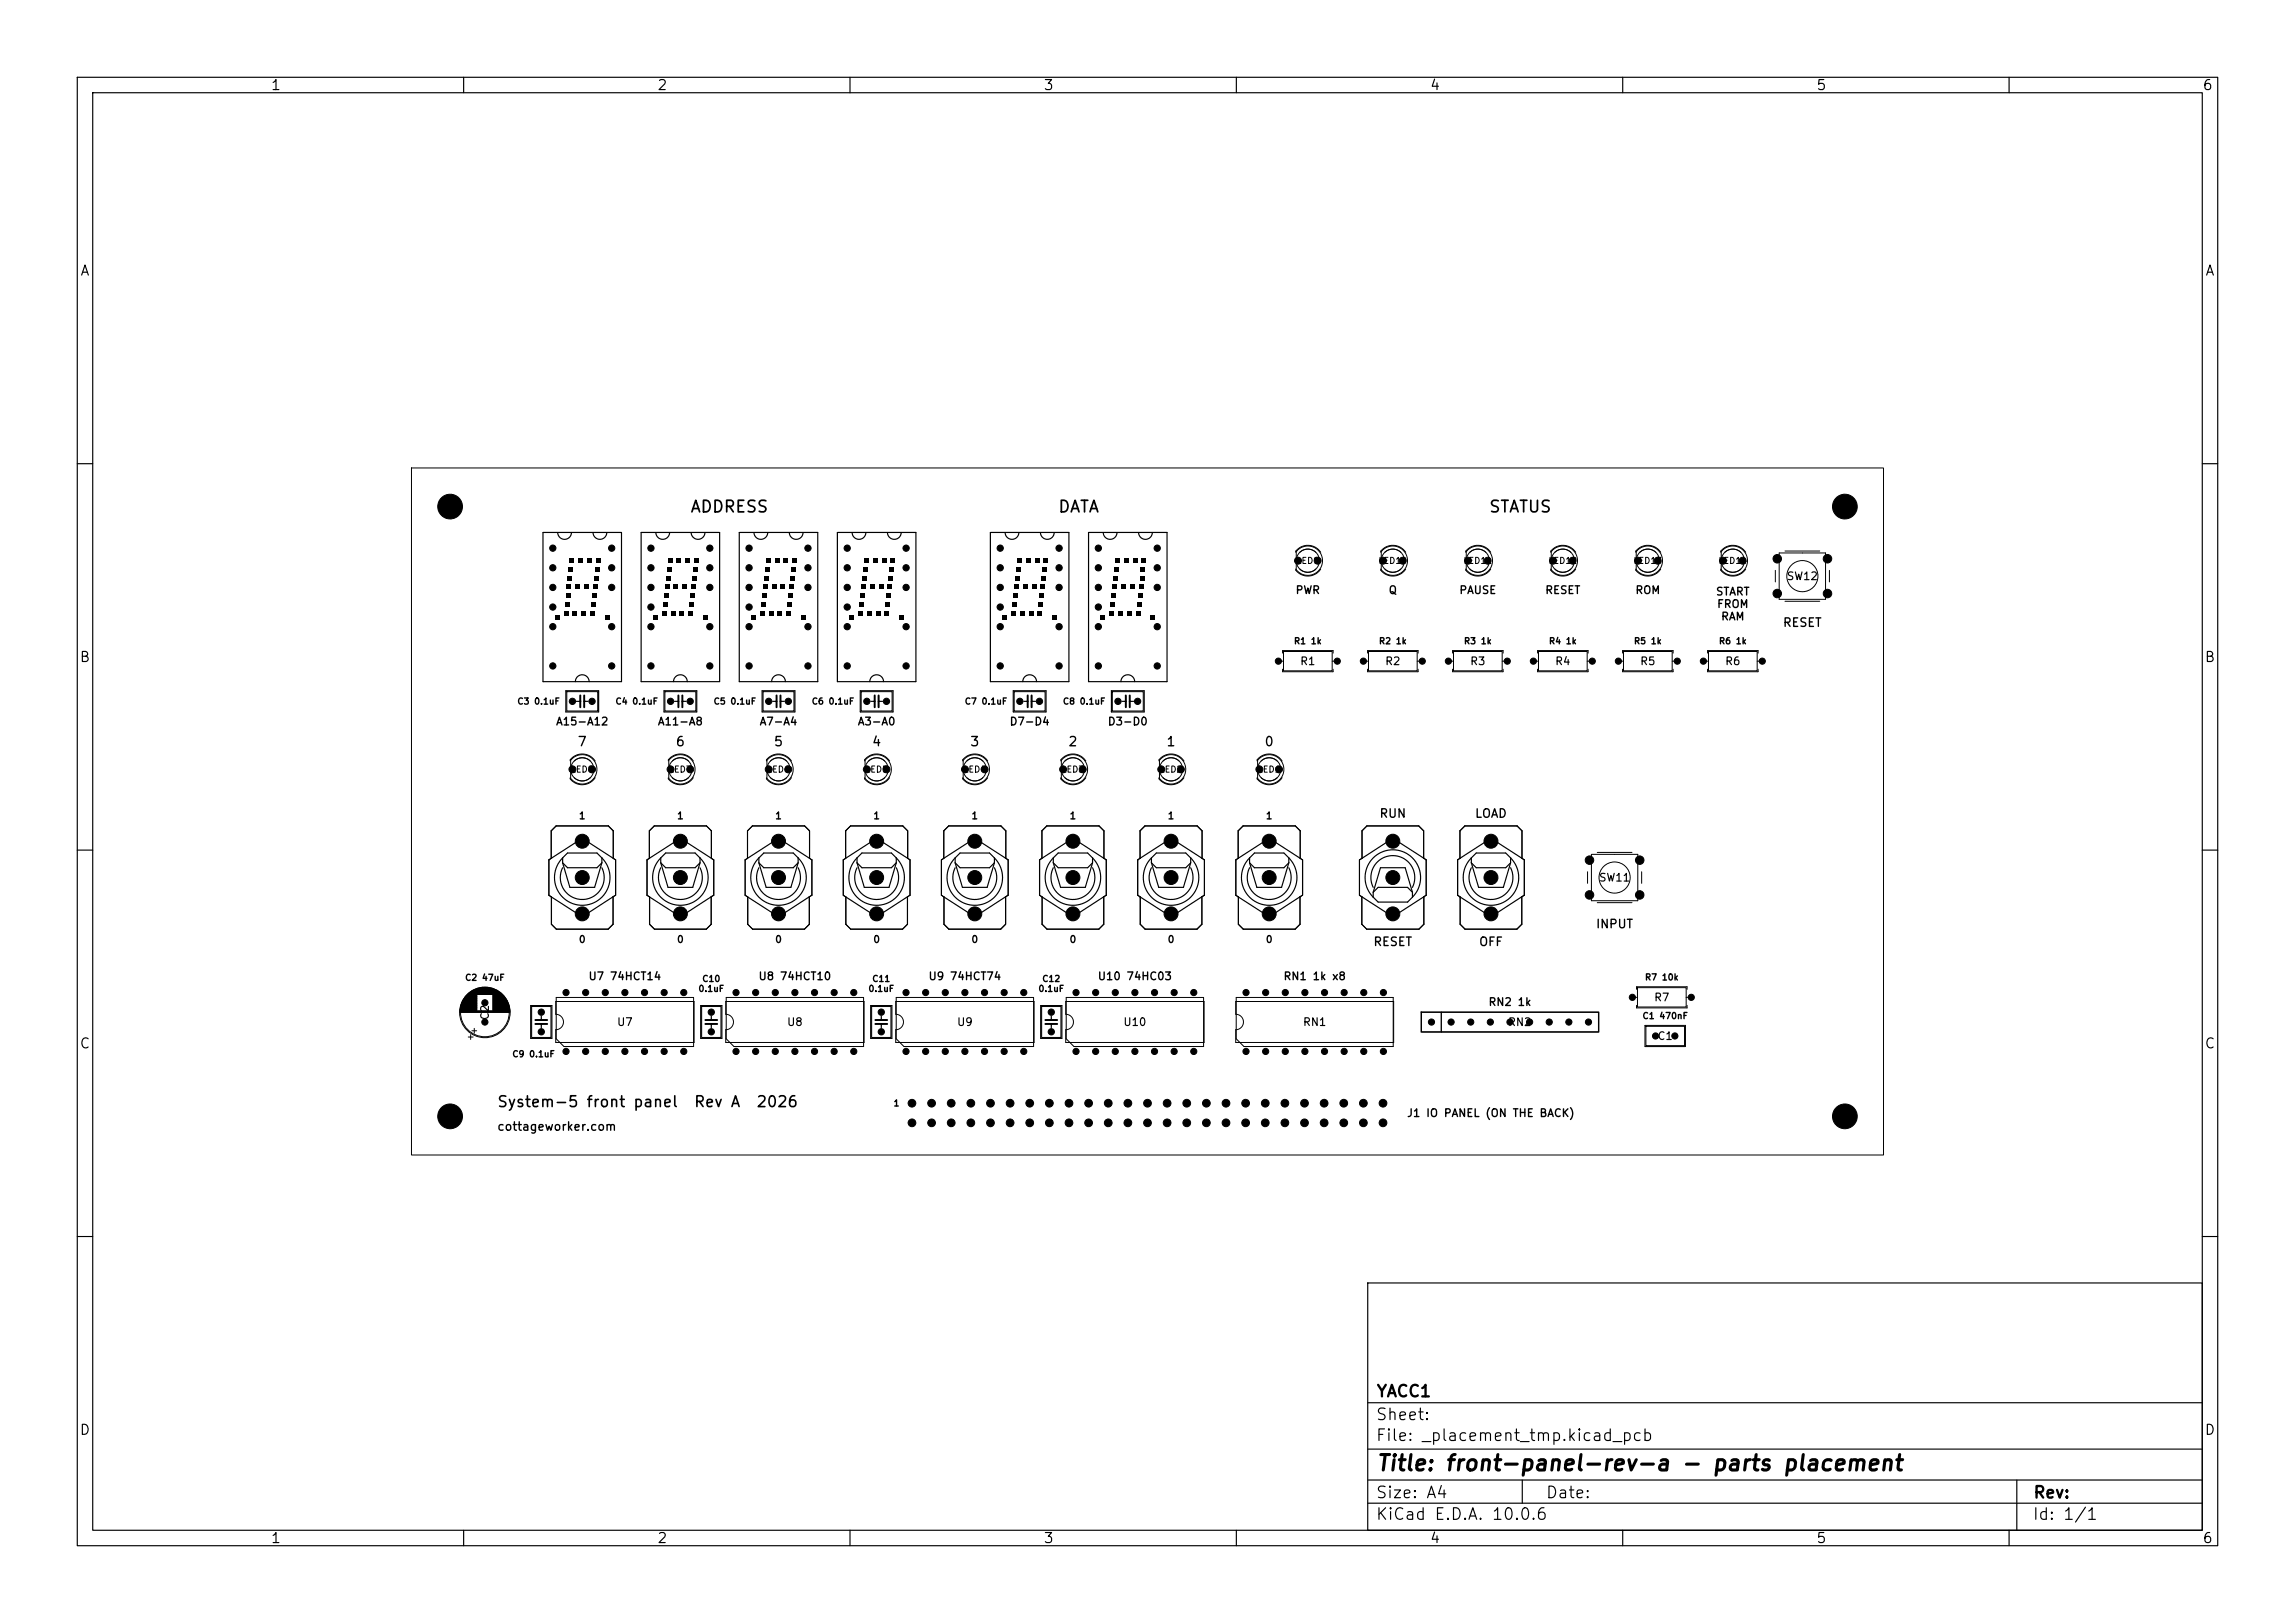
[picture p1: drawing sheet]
<svg xmlns="http://www.w3.org/2000/svg" width="297mm" height="210mm" viewBox="0 0 297 210" stroke-linecap="round" stroke-linejoin="round" font-family="sans-serif">
<defs><g id="words">
<text font-size="2" x="178" y="190.8">Title: front-panel-rev-a - parts placement</text>
<g font-size="1.5">
<text x="89.3" y="66.7">ADDRESS</text>
<text x="136.8" y="66.7">DATA</text>
<text x="192.6" y="66.7">STATUS</text>
<text x="178" y="184.1">Sheet:</text>
<text x="178" y="181.1">YACC1</text>
<text x="178" y="186.8">File: _placement_tmp.kicad_pcb</text>
<text x="178" y="197">KiCad E.D.A. 10.0.6</text>
<text x="178" y="194.2">Size: A4</text>
<text x="200" y="194.2">Date:</text>
<text x="263" y="197">Id: 1/1</text>
<text x="263" y="194.2">Rev:</text>
</g>
<g font-size="1.4">
<text x="64.2" y="143.6">System-5 front panel</text>
<text x="89.7" y="143.6">Rev A</text>
<text x="97.8" y="143.6">2026</text>
</g>
<g font-size="1.3">
<text x="35" y="12">1</text>
<text x="85" y="12">2</text>
<text x="135" y="12">3</text>
<text x="185" y="12">4</text>
<text x="235" y="12">5</text>
<text x="285" y="12">6</text>
<text x="10.3" y="36">A</text>
<text x="285.3" y="36">A</text>
<text x="10.2" y="86">B</text>
<text x="285.2" y="86">B</text>
<text x="10.2" y="136">C</text>
<text x="285.2" y="136">C</text>
<text x="10.2" y="186">D</text>
<text x="285.2" y="186">D</text>
<text x="35" y="200">1</text>
<text x="85" y="200">2</text>
<text x="135" y="200">3</text>
<text x="185" y="200">4</text>
<text x="235" y="200">5</text>
<text x="285" y="200">6</text>
</g>
<g font-size="1.2">
<text x="74.7" y="96.9">7</text>
<text x="87.4" y="96.9">6</text>
<text x="100.1" y="96.9">5</text>
<text x="112.8" y="96.9">4</text>
<text x="125.5" y="96.9">3</text>
<text x="138.2" y="96.9">2</text>
<text x="150.9" y="96.9">1</text>
<text x="163.6" y="96.9">0</text>
</g>
<g font-size="1.1">
<text x="230.7" y="81.4">RESET</text>
<text x="178.4" y="106.1">RUN</text>
<text x="190.8" y="106.1">LOAD</text>
<text x="177.7" y="122.7">RESET</text>
<text x="191.3" y="122.7">OFF</text>
<text x="206.5" y="120.4">INPUT</text>
<text x="64.3" y="146.6">cottageworker.com</text>
</g>
<g font-size="1">
<text x="167.6" y="77.1">PWR</text>
<text x="179.6" y="77.1">Q</text>
<text x="188.8" y="77.1">PAUSE</text>
<text x="199.9" y="77.1">RESET</text>
<text x="211.6" y="77.1">ROM</text>
<text x="222" y="77.3">START</text>
<text x="231.1" y="75.3">SW12</text>
<text x="222.1" y="78.9">FROM</text>
<text x="222.6" y="80.5">RAM</text>
<text x="168.2" y="86.3">R1</text>
<text x="179.2" y="86.3">R2</text>
<text x="190.2" y="86.3">R3</text>
<text x="201.2" y="86.3">R4</text>
<text x="212.2" y="86.3">R5</text>
<text x="223.2" y="86.3">R6</text>
<text x="71.9" y="94.1">A15-A12</text>
<text x="85" y="94.1">A11-A8</text>
<text x="98.2" y="94.1">A7-A4</text>
<text x="110.9" y="94.1">A3-A0</text>
<text x="130.6" y="94.1">D7-D4</text>
<text x="143.3" y="94.1">D3-D0</text>
<text x="206.8" y="114.3">SW11</text>
<text x="76.1" y="127.1">U7 74HCT14</text>
<text x="98.1" y="127.1">U8 74HCT10</text>
<text x="120.1" y="127.1">U9 74HCT74</text>
<text x="142" y="127.1">U10 74HC03</text>
<text x="166" y="127.1">RN1 1k x8</text>
<text x="192.5" y="130.4">RN2 1k</text>
<text x="214" y="129.8">R7</text>
<text x="63.5" y="132.1" transform="rotate(-90 63.5 132.1)">C2</text>
<text x="79.8" y="133">U7</text>
<text x="101.8" y="133">U8</text>
<text x="123.8" y="133">U9</text>
<text x="145.3" y="133">U10</text>
<text x="168.5" y="133">RN1</text>
<text x="195.1" y="133">RN2</text>
<text x="214.4" y="134.8">C1</text>
<text x="182" y="144.8">J1 IO PANEL (ON THE BACK)</text>
</g>
<g font-size=".9">
<text x="74.8" y="106.2">1</text>
<text x="87.5" y="106.2">1</text>
<text x="100.2" y="106.2">1</text>
<text x="112.9" y="106.2">1</text>
<text x="125.6" y="106.2">1</text>
<text x="138.3" y="106.2">1</text>
<text x="151" y="106.2">1</text>
<text x="163.7" y="106.2">1</text>
<text x="74.8" y="122.2">0</text>
<text x="87.5" y="122.2">0</text>
<text x="100.2" y="122.2">0</text>
<text x="112.9" y="122.2">0</text>
<text x="125.6" y="122.2">0</text>
<text x="138.3" y="122.2">0</text>
<text x="151" y="122.2">0</text>
<text x="163.7" y="122.2">0</text>
</g>
<g font-size=".8">
<text x="167.7" y="73.2">LED9</text>
<text x="178.3" y="73.2">LED10</text>
<text x="189.3" y="73.2">LED11</text>
<text x="200.3" y="73.2">LED12</text>
<text x="211.3" y="73.2">LED13</text>
<text x="222.3" y="73.2">LED14</text>
<text x="167.4" y="83.6">R1 1k</text>
<text x="178.4" y="83.6">R2 1k</text>
<text x="189.4" y="83.6">R3 1k</text>
<text x="200.4" y="83.6">R4 1k</text>
<text x="211.4" y="83.6">R5 1k</text>
<text x="222.4" y="83.6">R6 1k</text>
<text x="66.9" y="91.4">C3 0.1uF</text>
<text x="79.6" y="91.4">C4 0.1uF</text>
<text x="92.3" y="91.4">C5 0.1uF</text>
<text x="105" y="91.4">C6 0.1uF</text>
<text x="124.8" y="91.4">C7 0.1uF</text>
<text x="137.5" y="91.4">C8 0.1uF</text>
<text x="73.8" y="100.2">LED8</text>
<text x="86.5" y="100.2">LED7</text>
<text x="99.2" y="100.2">LED6</text>
<text x="111.9" y="100.2">LED5</text>
<text x="124.6" y="100.2">LED4</text>
<text x="137.3" y="100.2">LED3</text>
<text x="150" y="100.2">LED2</text>
<text x="162.7" y="100.2">LED1</text>
<text x="60.1" y="127.1">C2 47uF</text>
<text x="90.3" y="128.5">0.1uF</text>
<text x="90.8" y="127.2">C10</text>
<text x="112.3" y="128.5">0.1uF</text>
<text x="112.8" y="127.2">C11</text>
<text x="134.3" y="128.5">0.1uF</text>
<text x="134.8" y="127.2">C12</text>
<text x="212.8" y="127.1">R7 10k</text>
<text x="66.2" y="137">C9 0.1uF</text>
<text x="212.5" y="132.1">C1 470nF</text>
<text x="115.6" y="143.4">1</text>
</g>
</g></defs>
<g fill="none" stroke="#000" stroke-width=".15">
<path d="M10 10h277v190h-277zM12 12h273v186h-273zM60 10v2M110 10v2M160 10v2M210 10v2M260 10v2M10 60h2M70.3 68.9h10.1v19.3h-10.1zM72.2 68.9a.89 .89 0 0 0 .9 .9 .89 .89 0 0 0 .9-.9M76.7 68.9a.89 .89 0 0 0 .9 .9 .89 .89 0 0 0 .9-.9M83 68.9h10.1v19.3h-10.1z"/>
<path d="M84.9 68.9a.89 .89 0 0 0 .9 .9 .89 .89 0 0 0 .9-.9M89.4 68.9a.89 .89 0 0 0 .9 .9 .89 .89 0 0 0 .9-.9M95.7 68.9h10.1v19.3h-10.1zM97.6 68.9a.89 .89 0 0 0 .9 .9 .89 .89 0 0 0 .9-.9M102.1 68.9a.89 .89 0 0 0 .9 .9 .89 .89 0 0 0 .9-.9M108.4 68.9h10.1v19.3h-10.1zM110.3 68.9a.89 .89 0 0 0 .9 .9 .89 .89 0 0 0 .9-.9M114.8 68.9a.89 .89 0 0 0 .9 .9 .89 .89 0 0 0 .9-.9M128.2 68.9h10.1v19.3h-10.1zM130.1 68.9a.89 .89 0 0 0 .9 .9 .89 .89 0 0 0 .9-.9M134.6 68.9a.89 .89 0 0 0 .9 .9 .89 .89 0 0 0 .9-.9M140.9 68.9h10.1v19.3h-10.1z"/>
<path d="M142.8 68.9a.89 .89 0 0 0 .9 .9 .89 .89 0 0 0 .9-.9M147.3 68.9a.89 .89 0 0 0 .9 .9 .89 .89 0 0 0 .9-.9M285 60h2M73.2 89.4h4.3v2.7h-4.3zM74.5 88.2a.89 .89 0 0 1 .9-.9 .89 .89 0 0 1 .8 .9M74.6 90.8h.5M75.6 90.8h.5M85.9 89.4h4.3v2.7h-4.3zM87.2 88.2a.89 .89 0 0 1 .9-.9 .89 .89 0 0 1 .8 .9M87.3 90.8h.5M88.3 90.8h.5M98.6 89.4h4.3v2.7h-4.3z"/>
<path d="M99.9 88.2a.89 .89 0 0 1 .9-.9 .89 .89 0 0 1 .8 .9M100 90.8h.5M101 90.8h.5M111.3 89.4h4.3v2.7h-4.3zM112.6 88.2a.89 .89 0 0 1 .9-.9 .89 .89 0 0 1 .8 .9M112.7 90.8h.5M113.7 90.8h.5M131.1 89.4h4.3v2.7h-4.3zM132.4 88.2a.89 .89 0 0 1 .8-.9 .89 .89 0 0 1 .9 .9M132.5 90.8h.5M133.5 90.8h.5M143.8 89.4h4.3v2.7h-4.3z"/>
<path d="M145.1 88.2a.89 .89 0 0 1 .8-.9 .89 .89 0 0 1 .9 .9M145.2 90.8h.5M146.2 90.8h.5M10 110h2M71.3 111.1v-3.6l.7-.6h6.7l.7 .6v3.6M71.3 111.1l-.3 .2v4.5l.4 .3M71.3 111.1l4-2.6 4.1 2.6M72.8 111l.6-.6h3.9l.6 .6M72.8 111.6l.9 3.2h3.3l.9-3.2M72.8 111.6l.6 .7h3.9l.6-.7M72.8 111v.6M72.8 111a3.6 3.6 0 0 0 0 5.1 3.6 3.6 0 0 0 5.1 0 3.6 3.6 0 0 0 0-5.1"/>
<path d="M72.8 112.3a2.84 2.84 0 0 0 2.6 4.1 2.84 2.84 0 0 0 2.5-4.1M77.9 111v.6M79.3 116v3.6l-.6 .6h-6.7l-.6-.6v-3.5M79.3 116l-4 2.6-3.9-2.5M79.4 111.1l.3 .2v4.5l-.4 .2M84 111.1v-3.6l.7-.6h6.7l.7 .6v3.6M84 111.1l-.3 .2v4.5l.4 .3M84 111.1l4.1-2.6 4 2.6M85.5 111l.6-.6h3.9l.6 .6M85.5 111.6l.9 3.2h3.3l.9-3.2M85.5 111.6l.6 .7h3.9l.6-.7M85.5 111v.6"/>
<path d="M85.5 111a3.6 3.6 0 0 0 0 5.1 3.6 3.6 0 0 0 5.1 0 3.6 3.6 0 0 0 0-5.1M85.5 112.3a2.84 2.84 0 0 0 2.6 4.1 2.84 2.84 0 0 0 2.5-4.1M90.6 111v.6M92 116v3.6l-.6 .6h-6.7l-.6-.6v-3.5M92 116l-3.9 2.6-4-2.5M92.1 111.1l.3 .2v4.5l-.4 .2M96.7 111.1v-3.6l.7-.6h6.7l.7 .6v3.6M96.7 111.1l-.3 .2v4.5l.4 .3M96.7 111.1l4.1-2.6 4 2.6M98.2 111l.6-.6h3.9l.6 .6M98.2 111.6l.9 3.2h3.3l.9-3.2M98.2 111.6l.6 .7h3.9l.6-.7"/>
<path d="M98.2 111v.6M98.2 111a3.6 3.6 0 0 0 0 5.1 3.6 3.6 0 0 0 5.1 0 3.6 3.6 0 0 0 0-5.1M98.2 112.3a2.84 2.84 0 0 0 2.6 4.1 2.84 2.84 0 0 0 2.5-4.1M103.3 111v.6M104.7 116v3.6l-.6 .6h-6.7l-.6-.6v-3.5M104.7 116l-3.9 2.6-4-2.5M104.8 111.1l.3 .2v4.5l-.4 .2M109.4 111.1l-.3 .2v4.5l.4 .3M109.4 111.1v-3.6l.7-.6h6.7l.7 .6v3.6M109.4 111.1l4.1-2.6 4 2.6M110.9 111v.6M110.9 111l.6-.6h3.9l.6 .6"/>
<path d="M110.9 111.6l.6 .7h3.9l.6-.7M110.9 111.6l.9 3.2h3.3l.9-3.2M110.9 111a3.6 3.6 0 0 0 0 5.1 3.6 3.6 0 0 0 5.1 0 3.6 3.6 0 0 0 0-5.1M110.9 112.3a2.84 2.84 0 0 0 2.6 4.1 2.84 2.84 0 0 0 2.5-4.1M116 111v.6M117.4 116v3.6l-.6 .6h-6.7l-.6-.6v-3.5M117.4 116l-3.9 2.6-4-2.5M117.5 111.1l.3 .2v4.5l-.4 .2M122.1 111.1v-3.6l.7-.6h6.7l.7 .6v3.6M122.1 111.1l-.3 .2v4.5l.4 .3M122.1 111.1l4.1-2.6 4 2.6M123.6 111l.6-.6h3.9l.6 .6"/>
<path d="M123.6 111.6l.9 3.2h3.3l.9-3.2M123.6 111.6l.6 .7h3.9l.6-.7M123.6 111v.6M123.6 111a3.6 3.6 0 0 0 0 5.1 3.6 3.6 0 0 0 5.1 0 3.6 3.6 0 0 0 0-5.1M123.6 112.3a2.84 2.84 0 0 0 2.6 4.1 2.84 2.84 0 0 0 2.5-4.1M128.7 111v.6M130.1 116v3.6l-.6 .6h-6.7l-.6-.6v-3.5M130.1 116l-3.9 2.6-4-2.5M130.2 111.1l.3 .2v4.5l-.4 .2M134.8 111.1v-3.6l.7-.6h6.7l.7 .6v3.6M134.8 111.1l-.3 .2v4.5l.4 .3M134.8 111.1l4.1-2.6 4 2.6"/>
<path d="M136.3 111l.6-.6h3.9l.6 .6M136.3 111.6l.9 3.2h3.3l.9-3.2M136.3 111.6l.6 .7h3.9l.6-.7M136.3 111v.6M136.3 111a3.6 3.6 0 0 0 0 5.1 3.6 3.6 0 0 0 5.1 0 3.6 3.6 0 0 0 0-5.1M136.3 112.3a2.84 2.84 0 0 0 2.6 4.1 2.84 2.84 0 0 0 2.5-4.1M141.4 111v.6M142.8 116v3.6l-.6 .6h-6.7l-.6-.6v-3.5M142.8 116l-3.9 2.6-4-2.5M142.9 111.1l.3 .2v4.5l-.4 .2M147.5 111.1v-3.6l.7-.6h6.7l.7 .6v3.6M147.5 111.1l-.3 .2v4.5l.4 .3"/>
<path d="M147.5 111.1l4.1-2.6 4 2.6M149 111l.6-.6h3.9l.6 .6M149 111.6l.9 3.2h3.3l.9-3.2M149 111.6l.6 .7h3.9l.6-.7M149 111v.6M149 111a3.6 3.6 0 0 0 0 5.1 3.6 3.6 0 0 0 5.1 0 3.6 3.6 0 0 0 0-5.1M149 112.3a2.84 2.84 0 0 0 2.6 4.1 2.84 2.84 0 0 0 2.5-4.1M154.1 111v.6M155.5 116v3.6l-.6 .6h-6.7l-.6-.6v-3.5M155.5 116l-3.9 2.6-4-2.5M155.6 111.1l.3 .2v4.5l-.4 .2M160.2 111.1v-3.6l.7-.6h6.7l.7 .6v3.6"/>
<path d="M160.2 111.1l-.3 .2v4.5l.4 .3M160.2 111.1l4.1-2.6 4 2.6M161.7 111l.6-.6h3.9l.6 .6M161.7 111.6l.9 3.2h3.3l.9-3.2M161.7 111.6l.6 .7h3.9l.6-.7M161.7 111v.6M161.7 111a3.6 3.6 0 0 0 0 5.1 3.6 3.6 0 0 0 5.1 0 3.6 3.6 0 0 0 0-5.1M161.7 112.3a2.84 2.84 0 0 0 2.6 4.1 2.84 2.84 0 0 0 2.5-4.1M166.8 111v.6M168.2 116v3.6l-.6 .6h-6.7l-.6-.6v-3.5M168.2 116l-3.9 2.6-4-2.5M168.3 111.1l.3 .2v4.5l-.4 .2"/>
<path d="M176.2 116v3.6l.7 .6h6.7l.7-.6v-3.6M176.2 116l4.1 2.6 4-2.6M176.3 111.1l-.4 .2v4.5l.3 .2M177.7 115.5l.6-.7h3.9l.6 .7M177.7 115.5l.9-3.2h3.3l.9 3.2M177.7 115.5v.6M177.7 116.1l.6 .6h3.9l.6-.6M177.7 114.8a2.84 2.84 0 0 1 2.6-4.1 2.84 2.84 0 0 1 2.5 4.1M177.7 116.1a3.6 3.6 0 0 1 0-5.1 3.6 3.6 0 0 1 5.1 0 3.6 3.6 0 0 1 0 5.1M182.8 115.5v.6M184.2 111v-3.5l-.6-.6h-6.7l-.6 .6v3.6M184.2 111l.4 .3v4.5l-.3 .2"/>
<path d="M184.2 111l-3.9-2.5-4 2.6M188.9 111.1v-3.6l.7-.6h6.7l.7 .6v3.6M188.9 111.1l-.3 .2v4.5l.4 .3M188.9 111.1l4.1-2.6 4 2.6M190.4 111l.6-.6h3.9l.6 .6M190.4 111.6l.9 3.2h3.3l.9-3.2M190.4 111.6l.6 .7h3.9l.6-.7M190.4 111v.6M190.4 111a3.6 3.6 0 0 0 0 5.1 3.6 3.6 0 0 0 5.1 0 3.6 3.6 0 0 0 0-5.1M190.4 112.3a2.84 2.84 0 0 0 2.6 4.1 2.84 2.84 0 0 0 2.5-4.1M195.5 111v.6M196.9 116v3.6l-.6 .6h-6.7l-.6-.6v-3.5"/>
<path d="M196.9 116l-3.9 2.6-4-2.5M197 111.1l.3 .2v4.5l-.4 .2M285 110h2M68.7 130.1h2.7v4.3h-2.7zM70 131.5v.5M70 132.5v.5M90.7 130.1h2.7v4.3h-2.7zM92 131.5v.5M92 132.5v.5M112.7 130.1h2.7v4.3h-2.7zM114 131.5v.5M114 132.5v.5"/>
<path d="M134.7 130.1h2.7v4.3h-2.7zM136 131.5v.5M136 132.5v.5M10 160h2M177 166h108v32h-108zM285 160h2M60 198v2M110 198v2M160 198v2M177 194.5h108M177 191.5h108M177 187.5h108"/>
<path d="M177 181.5h108M197 191.5v3M210 198v2M260 198v2M261 191.5v6.5"/>
</g>
<g fill="none" stroke="#000" stroke-width=".25">
<path d="M75.1 90v1.5M75.6 90v1.5M87.8 90v1.5M88.3 90v1.5M100.5 90v1.5M101 90v1.5M113.2 90v1.5M113.7 90v1.5M133 90v1.5M133.5 90v1.5M145.7 90v1.5M146.2 90v1.5"/>
<path d="M69.3 132.5h1.5M69.3 132h1.5M91.3 132.5h1.5M91.3 132h1.5M113.3 132.5h1.5M113.3 132h1.5M135.3 132.5h1.5M135.3 132h1.5"/>
</g>
<g fill="none" stroke="#000" stroke-width=".13">
<path d="M53.3 60.6h190.5v88.9h-190.5zM167.7 71.5v-.2a1.99 1.99 0 0 1 3.2 .2M167.7 73.6v.2a1.99 1.99 0 0 0 3.2-.2M168 71.2a1.9 1.9 0 0 1 2.7 .1 1.9 1.9 0 0 1-.2 2.7 1.9 1.9 0 0 1-2.8-.3v-2.3zM168.2 71.5a1.5 1.5 0 0 1 2.1 0M168.2 73.6a1.5 1.5 0 0 0 2.1 0M178.7 71.5v-.2a1.99 1.99 0 0 1 3.2 .2M178.7 73.6v.2a1.99 1.99 0 0 0 3.2-.2M179 71.2a1.9 1.9 0 0 1 2.7 .1 1.9 1.9 0 0 1-.2 2.7 1.9 1.9 0 0 1-2.8-.3v-2.3zM179.2 71.5a1.5 1.5 0 0 1 2.1 0M179.2 73.6a1.5 1.5 0 0 0 2.1 0M189.7 71.5v-.2a1.99 1.99 0 0 1 3.2 .2"/>
<path d="M189.7 73.6v.2a1.99 1.99 0 0 0 3.2-.2M190 71.2a1.9 1.9 0 0 1 2.7 .1 1.9 1.9 0 0 1-.2 2.7 1.9 1.9 0 0 1-2.8-.3v-2.3zM190.2 71.5a1.5 1.5 0 0 1 2.1 0M190.2 73.6a1.5 1.5 0 0 0 2.1 0M200.7 71.5v-.2a1.99 1.99 0 0 1 3.2 .2M200.7 73.6v.2a1.99 1.99 0 0 0 3.2-.2M201 71.2a1.9 1.9 0 0 1 2.7 .1 1.9 1.9 0 0 1-.2 2.7 1.9 1.9 0 0 1-2.8-.3v-2.3zM201.2 71.5a1.5 1.5 0 0 1 2.1 0M201.2 73.6a1.5 1.5 0 0 0 2.1 0M211.7 71.5v-.2a1.99 1.99 0 0 1 3.2 .2M211.7 73.6v.2a1.99 1.99 0 0 0 3.2-.2M212 71.2a1.9 1.9 0 0 1 2.7 .1 1.9 1.9 0 0 1-.2 2.7 1.9 1.9 0 0 1-2.8-.3v-2.3z"/>
<path d="M212.2 71.5a1.5 1.5 0 0 1 2.1 0M212.2 73.6a1.5 1.5 0 0 0 2.1 0M222.7 71.5v-.2a1.99 1.99 0 0 1 3.2 .2M222.7 73.6v.2a1.99 1.99 0 0 0 3.2-.2M223 71.2a1.9 1.9 0 0 1 2.7 .1 1.9 1.9 0 0 1-.2 2.7 1.9 1.9 0 0 1-2.7-.3v-2.3zM223.2 71.5a1.5 1.5 0 0 1 2.1 0M223.2 73.6a1.5 1.5 0 0 0 2.1 0M229.8 73.8v1.5M230.3 71.6h5.9v6h-5.9zM231 77.8h4.5M231 71.3h4.5M236.8 73.8v1.5"/>
<path d="M73.4 89.5h4v2.5h-4zM74.1 98.2a1.9 1.9 0 0 1 2.7 .1 1.9 1.9 0 0 1-.2 2.7 1.9 1.9 0 0 1-2.8-.3v-2.3zM74.3 98.5a1.5 1.5 0 0 1 2.1 0M77 98.5a1.99 1.99 0 0 0-3.2-.2v.2M86.1 89.5h4v2.5h-4zM86.8 98.2a1.9 1.9 0 0 1 2.7 .1 1.9 1.9 0 0 1-.2 2.7 1.9 1.9 0 0 1-2.8-.3v-2.3zM87 98.5a1.5 1.5 0 0 1 2.1 0M89.7 98.5a1.99 1.99 0 0 0-3.2-.2v.2M98.8 89.5h4v2.5h-4zM99.5 98.2a1.9 1.9 0 0 1 2.7 .1 1.9 1.9 0 0 1-.2 2.7 1.9 1.9 0 0 1-2.8-.3v-2.3zM99.7 98.5a1.5 1.5 0 0 1 2.1 0M102.4 98.5a1.99 1.99 0 0 0-3.2-.2v.2"/>
<path d="M111.5 89.5h4v2.5h-4zM112.2 98.2a1.9 1.9 0 0 1 2.7 .1 1.9 1.9 0 0 1-.2 2.7 1.9 1.9 0 0 1-2.8-.3v-2.3zM112.4 98.5a1.5 1.5 0 0 1 2.1 0M115.1 98.5a1.99 1.99 0 0 0-3.2-.2v.2M124.9 98.2a1.9 1.9 0 0 1 2.7 .1 1.9 1.9 0 0 1-.2 2.7 1.9 1.9 0 0 1-2.8-.3v-2.3zM125.1 98.5a1.5 1.5 0 0 1 2.1 0M127.8 98.5a1.99 1.99 0 0 0-3.2-.2v.2M131.2 89.5h4v2.5h-4zM137.6 98.2a1.9 1.9 0 0 1 2.7 .1 1.9 1.9 0 0 1-.2 2.7 1.9 1.9 0 0 1-2.8-.3v-2.3zM137.8 98.5a1.5 1.5 0 0 1 2.1 0M140.5 98.5a1.99 1.99 0 0 0-3.2-.2v.2M143.9 89.5h4v2.5h-4z"/>
<path d="M150.3 98.2a1.9 1.9 0 0 1 2.7 .1 1.9 1.9 0 0 1-.2 2.7 1.9 1.9 0 0 1-2.8-.3v-2.3zM150.5 98.5a1.5 1.5 0 0 1 2.1 0M153.2 98.5a1.99 1.99 0 0 0-3.2-.2v.2M163 98.2a1.9 1.9 0 0 1 2.7 .1 1.9 1.9 0 0 1-.2 2.7 1.9 1.9 0 0 1-2.8-.3v-2.3zM163.2 98.5a1.5 1.5 0 0 1 2.1 0M165.4 85.6h.7M165.9 98.5a1.99 1.99 0 0 0-3.2-.2v.2M166 84.5v-.3h6.5v.3M166 86.6v.3h6.5v-.3M166.1 84.3h6.3v2.5h-6.3zM172.4 85.6h.7M176.4 85.6h.7"/>
<path d="M177 84.5v-.3h6.5v.3M177 86.6v.3h6.5v-.3M177.1 84.3h6.3v2.5h-6.3zM183.4 85.6h.7M187.4 85.6h.7M188 84.5v-.3h6.5v.3M188 86.6v.3h6.5v-.3M188.1 84.3h6.3v2.5h-6.3zM194.4 85.6h.7M198.4 85.6h.7M199 84.5v-.3h6.5v.3M199 86.6v.3h6.5v-.3"/>
<path d="M199.1 84.3h6.3v2.5h-6.3zM205.4 85.6h.7M209.4 85.6h.7M210 84.5v-.3h6.5v.3M210 86.6v.3h6.5v-.3M210.1 84.3h6.3v2.5h-6.3zM216.4 85.6h.7M220.4 85.6h.7M221 84.5v-.3h6.5v.3M221 86.6v.3h6.5v-.3M221.1 84.3h6.3v2.5h-6.3zM227.4 85.6h.7"/>
<path d="M71.3 107.5l.7-.6h6.7l.7 .6v3.6l.3 .2v4.5l-.4 .2v3.6l-.6 .6h-6.7l-.6-.6v-3.5l-.4-.3v-4.5l.3-.2zM74.3 100.6a1.5 1.5 0 0 0 2.1 0M77 100.6a1.99 1.99 0 0 1-3.2 .2v-.2M84 107.5l.7-.6h6.7l.7 .6v3.6l.3 .2v4.5l-.4 .2v3.6l-.6 .6h-6.7l-.6-.6v-3.5l-.4-.3v-4.5l.3-.2zM87 100.6a1.5 1.5 0 0 0 2.1 0M89.7 100.6a1.99 1.99 0 0 1-3.2 .2v-.2M96.7 107.5l.7-.6h6.7l.7 .6v3.6l.3 .2v4.5l-.4 .2v3.6l-.6 .6h-6.7l-.6-.6v-3.5l-.4-.3v-4.5l.3-.2zM99.7 100.6a1.5 1.5 0 0 0 2.1 0M102.4 100.6a1.99 1.99 0 0 1-3.2 .2v-.2M109.4 107.5l.7-.6h6.7l.7 .6v3.6l.3 .2v4.5l-.4 .2v3.6l-.6 .6h-6.7l-.6-.6v-3.5l-.4-.3v-4.5l.3-.2zM112.4 100.6a1.5 1.5 0 0 0 2.1 0M115.1 100.6a1.99 1.99 0 0 1-3.2 .2v-.2"/>
<path d="M122.1 107.5l.7-.6h6.7l.7 .6v3.6l.3 .2v4.5l-.4 .2v3.6l-.6 .6h-6.7l-.6-.6v-3.5l-.4-.3v-4.5l.3-.2zM125.1 100.6a1.5 1.5 0 0 0 2.1 0M127.8 100.6a1.99 1.99 0 0 1-3.2 .2v-.2M134.8 107.5l.7-.6h6.7l.7 .6v3.6l.3 .2v4.5l-.4 .2v3.6l-.6 .6h-6.7l-.6-.6v-3.5l-.4-.3v-4.5l.3-.2zM137.8 100.6a1.5 1.5 0 0 0 2.1 0M140.5 100.6a1.99 1.99 0 0 1-3.2 .2v-.2M147.5 107.5l.7-.6h6.7l.7 .6v3.6l.3 .2v4.5l-.4 .2v3.6l-.6 .6h-6.7l-.6-.6v-3.5l-.4-.3v-4.5l.3-.2zM150.5 100.6a1.5 1.5 0 0 0 2.1 0M153.2 100.6a1.99 1.99 0 0 1-3.2 .2v-.2M160.2 107.5l.7-.6h6.7l.7 .6v3.6l.3 .2v4.5l-.4 .2v3.6l-.6 .6h-6.7l-.6-.6v-3.5l-.4-.3v-4.5l.3-.2zM163.2 100.6a1.5 1.5 0 0 0 2.1 0M165.9 100.6a1.99 1.99 0 0 1-3.2 .2v-.2"/>
<path d="M176.3 107.5l.6-.6h6.7l.6 .6v3.5l.4 .3v4.5l-.3 .2v3.6l-.7 .6h-6.7l-.7-.6v-3.6l-.3-.2v-4.5l.4-.2zM188.9 107.5l.7-.6h6.7l.7 .6v3.6l.3 .2v4.5l-.4 .2v3.6l-.6 .6h-6.7l-.6-.6v-3.5l-.4-.3v-4.5l.3-.2zM205.4 112.8v1.5M206 110.6h5.9v6h-5.9zM206.7 116.8h4.5M206.7 110.3h4.5M212.5 112.8v1.5M59.5 131h6.5M59.5 130.9h6.5M59.5 130.8h6.5M59.5 130.8h2.2M59.5 130.7h2.2"/>
<path d="M59.5 130.6h2.2M59.6 130.6h2.1M59.6 130.5h2.1M59.6 130.4h2.1M59.6 130.3h2.1M59.6 130.2h2.1M59.6 130.1h2.1M59.7 130.1h2M59.7 130h2M59.7 129.9h2M59.7 129.8h2M59.8 129.8h1.9"/>
<path d="M59.8 129.7h1.9M59.8 129.6h1.9M59.9 129.6h1.8M59.9 129.5h1.8M59.9 129.4h1.8M60 129.4h1.7M60 129.3h1.7M60 129.2h1.7M60.1 129.2h1.6M60.1 129.1h1.6M60.2 129h1.5M60.3 128.9h1.4"/>
<path d="M60.3 128.8h1.4M60.4 128.8h1.3M60.4 128.7h1.3M60.5 128.7h4.5M60.5 128.6h4.5M60.6 128.6h4.3M60.6 134.2h.6M60.7 128.5h4.1M60.8 128.4h3.9M60.9 128.4h3.7M60.9 133.9v.6M60.9 128.3h3.7"/>
<path d="M61 128.3h3.5M61 128.2h3.5M61.1 133.4h.6M61.1 128.2h3.3M61.2 128.2h3.1M61.2 128.1h3.1M61.3 128.1h2.9M61.4 133.1v.6M61.4 128h2.7M61.5 128h2.5M61.6 128h2.3M61.7 127.9h2.1"/>
<path d="M61.8 127.9h1.9M61.9 127.8h1.7M62.1 127.8h1.3M62.3 127.8h.9M63.8 129.6h1.8M63.8 130.4h2.1M63.8 130.8h2.2M63.8 130.7h2.2M63.8 130.6h2.2M63.8 130.6h2.1M63.8 130.5h2.1M63.8 130.3h2.1"/>
<path d="M63.8 130.2h2.1M63.8 130.1h2.1M63.8 130.1h2M63.8 130h2M63.8 129.9h2M63.8 129.8h2M63.8 129.8h1.9M63.8 129.7h1.9M63.8 129.6h1.9M63.8 129.5h1.8M63.8 129.4h1.8M63.8 129.4h1.7"/>
<path d="M63.8 129.3h1.7M63.8 129.2h1.7M63.8 129.2h1.6M63.8 129.1h1.6M63.8 129h1.5M63.8 128.9h1.4M63.8 128.8h1.4M63.8 128.8h1.3M63.8 128.7h1.3M68.8 130.2h2.5v4h-2.5zM71.9 129.6h17.9v5.3h-17.9v-1.7a1 1 0 0 0 1-1 1 1 0 0 0-1-1zM72 129.1h17.8v6.3h-16.8l-1-1z"/>
<path d="M90.8 130.2h2.5v4h-2.5zM93.9 129.6h17.9v5.3h-17.9v-1.7a1 1 0 0 0 1-1 1 1 0 0 0-1-1zM94 129.1h17.8v6.3h-16.8l-1-1zM112.8 130.2h2.5v4h-2.5zM115.9 129.6h17.9v5.3h-17.9v-1.7a1 1 0 0 0 1-1 1 1 0 0 0-1-1zM116 129.1h17.8v6.3h-16.8l-1-1zM134.8 130.2h2.5v4h-2.5zM137.9 129.6h17.9v5.3h-17.9v-1.7a1 1 0 0 0 1-1 1 1 0 0 0-1-1zM138 129.1h17.8v6.3h-16.8l-1-1zM159.9 129.6h20.5v5.3h-20.5v-1.7a1 1 0 0 0 1-1 1 1 0 0 0-1-1zM160 129.1h20.3v6.3h-19.3l-1-1zM183.9 130.9h23v2.7h-23z"/>
<path d="M184 131h22.9v2.5h-22.9zM186.5 130.9v2.7M211.2 129.1h.7M211.8 128v-.3h6.5v.3M211.8 130.1v.3h6.5v-.3M211.9 127.8h6.3v2.5h-6.3zM212.9 132.7h5.2v2.7h-5.2zM213 132.8h5v2.5h-5zM218.2 129.1h.7"/>
<circle cx="169.2" cy="72.5" r="1.5"/>
<circle cx="180.2" cy="72.5" r="1.5"/>
<circle cx="191.2" cy="72.5" r="1.5"/>
<circle cx="202.2" cy="72.5" r="1.5"/>
<circle cx="213.2" cy="72.5" r="1.5"/>
<circle cx="224.3" cy="72.5" r="1.5"/>
<circle cx="233.2" cy="74.6" r="2.02"/>
<circle cx="75.3" cy="99.5" r="1.5"/>
<circle cx="88" cy="99.5" r="1.5"/>
<circle cx="100.7" cy="99.5" r="1.5"/>
<circle cx="113.4" cy="99.5" r="1.5"/>
<circle cx="126.1" cy="99.5" r="1.5"/>
<circle cx="138.8" cy="99.5" r="1.5"/>
<circle cx="151.5" cy="99.5" r="1.5"/>
<circle cx="164.2" cy="99.5" r="1.5"/>
<circle cx="209" cy="113.6" r="2.02"/>
<circle cx="62.7" cy="131" r="3.3"/>
<circle cx="62.8" cy="131" r="3.1"/>
</g>
<g fill="#000">
<path d="M72.9 79.1h.7v.6h-.7zM73.1 77.9h.6v.7h-.6zM73.2 76.8h.6v.6h-.6zM73.3 75.6h.7v.7h-.7zM73.4 74.5h.7v.6h-.7zM73.6 73.3h.6v.7h-.6zM73.7 72.2h.6v.6h-.6zM74.1 79.1h.6v.6h-.6zM74.5 75.6h.6v.7h-.6zM74.8 72.2h.7v.6h-.7zM75.2 79.1h.7v.6h-.7zM75.6 75.6h.6v.7h-.6z"/>
<path d="M76 72.2h.6v.6h-.6zM76.4 79.1h.6v.6h-.6zM76.5 77.9h.6v.7h-.6zM76.6 76.8h.7v.6h-.7zM76.7 75.6h.7v.7h-.7zM76.9 74.5h.6v.6h-.6zM77 73.3h.6v.7h-.6zM77.1 72.2h.7v.6h-.7zM85.6 79.1h.7v.6h-.7zM85.8 77.9h.6v.7h-.6zM85.9 76.8h.6v.6h-.6zM86 75.6h.7v.7h-.7z"/>
<path d="M86.1 74.5h.7v.6h-.7zM86.3 73.3h.6v.7h-.6zM86.4 72.2h.6v.6h-.6zM86.8 79.1h.6v.6h-.6zM87.2 75.6h.6v.7h-.6zM87.5 72.2h.7v.6h-.7zM87.9 79.1h.7v.6h-.7zM88.3 75.6h.6v.7h-.6zM88.7 72.2h.6v.6h-.6zM89.1 79.1h.6v.6h-.6zM89.2 77.9h.6v.7h-.6zM89.3 76.8h.7v.6h-.7z"/>
<path d="M89.4 75.6h.7v.7h-.7zM89.6 74.5h.6v.6h-.6zM89.7 73.3h.6v.7h-.6zM89.8 72.2h.7v.6h-.7zM98.3 79.1h.7v.6h-.7zM98.5 77.9h.6v.7h-.6zM98.6 76.8h.6v.6h-.6zM98.7 75.6h.7v.7h-.7zM98.8 74.5h.7v.6h-.7zM99 73.3h.6v.7h-.6zM99.1 72.2h.6v.6h-.6zM99.5 79.1h.6v.6h-.6z"/>
<path d="M99.9 75.6h.6v.7h-.6zM100.2 72.2h.7v.6h-.7zM100.6 79.1h.7v.6h-.7zM101 75.6h.6v.7h-.6zM101.4 72.2h.6v.6h-.6zM101.8 79.1h.6v.6h-.6zM101.9 77.9h.6v.7h-.6zM102 76.8h.7v.6h-.7zM102.1 75.6h.7v.7h-.7zM102.3 74.5h.6v.6h-.6zM102.4 73.3h.6v.7h-.6zM102.5 72.2h.7v.6h-.7z"/>
<path d="M111 79.1h.7v.6h-.7zM111.2 77.9h.6v.7h-.6zM111.3 76.8h.6v.6h-.6zM111.4 75.6h.7v.7h-.7zM111.5 74.5h.7v.6h-.7zM111.7 73.3h.6v.7h-.6zM111.8 72.2h.6v.6h-.6zM112.2 79.1h.6v.6h-.6zM112.6 75.6h.6v.7h-.6zM112.9 72.2h.7v.6h-.7zM113.3 79.1h.7v.6h-.7zM113.7 75.6h.6v.7h-.6z"/>
<path d="M114.1 72.2h.6v.6h-.6zM114.5 79.1h.6v.6h-.6zM114.6 77.9h.6v.7h-.6zM114.7 76.8h.7v.6h-.7zM114.8 75.6h.7v.7h-.7zM115 74.5h.6v.6h-.6zM115.1 73.3h.6v.7h-.6zM115.2 72.2h.7v.6h-.7zM130.8 79.1h.7v.6h-.7zM131 77.9h.6v.7h-.6zM131.1 76.8h.6v.6h-.6zM131.2 75.6h.7v.7h-.7z"/>
<path d="M131.3 74.5h.7v.6h-.7zM131.5 73.3h.6v.7h-.6zM131.6 72.2h.6v.6h-.6zM132 79.1h.6v.6h-.6zM132.4 75.6h.6v.7h-.6zM132.7 72.2h.7v.6h-.7zM133.1 79.1h.7v.6h-.7zM133.5 75.6h.6v.7h-.6zM133.9 72.2h.6v.6h-.6zM134.3 79.1h.6v.6h-.6zM134.4 77.9h.6v.7h-.6zM134.5 76.8h.7v.6h-.7z"/>
<path d="M134.6 75.6h.7v.7h-.7zM134.8 74.5h.6v.6h-.6zM134.9 73.3h.6v.7h-.6zM135 72.2h.7v.6h-.7zM143.5 79.1h.7v.6h-.7zM143.7 77.9h.6v.7h-.6zM143.8 76.8h.6v.6h-.6zM143.9 75.6h.7v.7h-.7zM144 74.5h.7v.6h-.7zM144.2 73.3h.6v.7h-.6zM144.3 72.2h.6v.6h-.6zM144.7 79.1h.6v.6h-.6z"/>
<path d="M145.1 75.6h.6v.7h-.6zM145.4 72.2h.7v.6h-.7zM145.8 79.1h.7v.6h-.7zM146.2 75.6h.6v.7h-.6zM146.6 72.2h.6v.6h-.6zM147 79.1h.6v.6h-.6zM147.1 77.9h.6v.7h-.6zM147.2 76.8h.7v.6h-.7zM147.3 75.6h.7v.7h-.7zM147.5 74.5h.6v.6h-.6zM147.6 73.3h.6v.7h-.6zM147.7 72.2h.7v.6h-.7z"/>
<path d="M71.8 79.6h.6v.6h-.6zM78.3 79.6h.6v.6h-.6zM84.5 79.6h.6v.6h-.6zM91 79.6h.6v.6h-.6zM97.2 79.6h.6v.6h-.6zM103.7 79.6h.6v.6h-.6zM109.9 79.6h.6v.6h-.6zM116.4 79.6h.6v.6h-.6zM129.7 79.6h.6v.6h-.6zM136.2 79.6h.6v.6h-.6zM142.4 79.6h.6v.6h-.6zM148.9 79.6h.6v.6h-.6z"/>
</g>
<g fill="#000" stroke="#000" stroke-width=".13">
<circle cx="58.2" cy="65.6" r="1.6"/>
<circle cx="71.5" cy="76" r=".41"/>
<circle cx="71.5" cy="78.6" r=".41"/>
<circle cx="71.5" cy="70.9" r=".41"/>
<circle cx="71.5" cy="73.5" r=".41"/>
<circle cx="79.2" cy="76" r=".41"/>
<circle cx="79.2" cy="73.5" r=".41"/>
<circle cx="79.2" cy="70.9" r=".41"/>
<circle cx="84.2" cy="78.6" r=".41"/>
<circle cx="84.2" cy="70.9" r=".41"/>
<circle cx="84.2" cy="73.5" r=".41"/>
<circle cx="84.2" cy="76" r=".41"/>
<circle cx="91.9" cy="73.5" r=".41"/>
<circle cx="91.9" cy="70.9" r=".41"/>
<circle cx="91.9" cy="76" r=".41"/>
<circle cx="96.9" cy="73.5" r=".41"/>
<circle cx="96.9" cy="78.6" r=".41"/>
<circle cx="96.9" cy="70.9" r=".41"/>
<circle cx="96.9" cy="76" r=".41"/>
<circle cx="104.6" cy="76" r=".41"/>
<circle cx="104.6" cy="73.5" r=".41"/>
<circle cx="104.6" cy="70.9" r=".41"/>
<circle cx="109.6" cy="78.6" r=".41"/>
<circle cx="109.6" cy="73.5" r=".41"/>
<circle cx="109.6" cy="76" r=".41"/>
<circle cx="109.6" cy="70.9" r=".41"/>
<circle cx="117.3" cy="76" r=".41"/>
<circle cx="117.3" cy="70.9" r=".41"/>
<circle cx="117.3" cy="73.5" r=".41"/>
<circle cx="129.4" cy="70.9" r=".41"/>
<circle cx="129.4" cy="73.5" r=".41"/>
<circle cx="129.4" cy="78.6" r=".41"/>
<circle cx="129.4" cy="76" r=".41"/>
<circle cx="137.1" cy="76" r=".41"/>
<circle cx="137.1" cy="73.5" r=".41"/>
<circle cx="137.1" cy="70.9" r=".41"/>
<circle cx="142.1" cy="73.5" r=".41"/>
<circle cx="142.1" cy="76" r=".41"/>
<circle cx="142.1" cy="78.6" r=".41"/>
<circle cx="142.1" cy="70.9" r=".41"/>
<circle cx="149.8" cy="76" r=".41"/>
<circle cx="149.8" cy="73.5" r=".41"/>
<circle cx="149.8" cy="70.9" r=".41"/>
<circle cx="168" cy="72.6" r=".45"/>
<circle cx="170.5" cy="72.6" r=".45"/>
<circle cx="179" cy="72.6" r=".45"/>
<circle cx="181.5" cy="72.6" r=".45"/>
<circle cx="190" cy="72.6" r=".45"/>
<circle cx="192.5" cy="72.6" r=".45"/>
<circle cx="201" cy="72.6" r=".45"/>
<circle cx="203.5" cy="72.6" r=".45"/>
<circle cx="212" cy="72.6" r=".45"/>
<circle cx="214.5" cy="72.6" r=".45"/>
<circle cx="223" cy="72.6" r=".45"/>
<circle cx="225.5" cy="72.6" r=".45"/>
<circle cx="230" cy="72.3" r=".55"/>
<circle cx="230" cy="76.8" r=".55"/>
<circle cx="236.5" cy="72.3" r=".55"/>
<circle cx="236.5" cy="76.8" r=".55"/>
<circle cx="238.7" cy="65.6" r="1.6"/>
<circle cx="71.5" cy="81.1" r=".41"/>
<circle cx="71.5" cy="86.2" r=".41"/>
<circle cx="74.1" cy="99.6" r=".45"/>
<circle cx="74.1" cy="90.7" r=".41"/>
<circle cx="76.6" cy="99.6" r=".45"/>
<circle cx="76.6" cy="90.7" r=".41"/>
<circle cx="79.2" cy="81.1" r=".41"/>
<circle cx="79.2" cy="86.2" r=".41"/>
<circle cx="84.2" cy="86.2" r=".41"/>
<circle cx="84.2" cy="81.1" r=".41"/>
<circle cx="86.8" cy="99.6" r=".45"/>
<circle cx="86.8" cy="90.7" r=".41"/>
<circle cx="89.3" cy="99.6" r=".45"/>
<circle cx="89.3" cy="90.7" r=".41"/>
<circle cx="91.9" cy="81.1" r=".41"/>
<circle cx="91.9" cy="86.2" r=".41"/>
<circle cx="96.9" cy="81.1" r=".41"/>
<circle cx="96.9" cy="86.2" r=".41"/>
<circle cx="99.5" cy="99.6" r=".45"/>
<circle cx="99.5" cy="90.7" r=".41"/>
<circle cx="102" cy="99.6" r=".45"/>
<circle cx="102" cy="90.7" r=".41"/>
<circle cx="104.6" cy="86.2" r=".41"/>
<circle cx="104.6" cy="81.1" r=".41"/>
<circle cx="109.6" cy="81.1" r=".41"/>
<circle cx="109.6" cy="86.2" r=".41"/>
<circle cx="112.2" cy="99.6" r=".45"/>
<circle cx="112.2" cy="90.7" r=".41"/>
<circle cx="114.7" cy="99.6" r=".45"/>
<circle cx="114.7" cy="90.7" r=".41"/>
<circle cx="117.3" cy="81.1" r=".41"/>
<circle cx="117.3" cy="86.2" r=".41"/>
<circle cx="124.9" cy="99.6" r=".45"/>
<circle cx="127.4" cy="99.6" r=".45"/>
<circle cx="129.4" cy="81.1" r=".41"/>
<circle cx="129.4" cy="86.2" r=".41"/>
<circle cx="132" cy="90.7" r=".41"/>
<circle cx="134.5" cy="90.7" r=".41"/>
<circle cx="137.1" cy="81.1" r=".41"/>
<circle cx="137.1" cy="86.2" r=".41"/>
<circle cx="137.6" cy="99.6" r=".45"/>
<circle cx="140.1" cy="99.6" r=".45"/>
<circle cx="142.1" cy="81.1" r=".41"/>
<circle cx="142.1" cy="86.2" r=".41"/>
<circle cx="144.7" cy="90.7" r=".41"/>
<circle cx="147.2" cy="90.7" r=".41"/>
<circle cx="149.8" cy="81.1" r=".41"/>
<circle cx="149.8" cy="86.2" r=".41"/>
<circle cx="150.3" cy="99.6" r=".45"/>
<circle cx="152.8" cy="99.6" r=".45"/>
<circle cx="163" cy="99.6" r=".45"/>
<circle cx="165.4" cy="85.6" r=".4"/>
<circle cx="165.5" cy="99.6" r=".45"/>
<circle cx="173.1" cy="85.6" r=".4"/>
<circle cx="176.4" cy="85.6" r=".4"/>
<circle cx="184.1" cy="85.6" r=".4"/>
<circle cx="187.4" cy="85.6" r=".4"/>
<circle cx="195.1" cy="85.6" r=".4"/>
<circle cx="198.4" cy="85.6" r=".4"/>
<circle cx="206.1" cy="85.6" r=".4"/>
<circle cx="209.4" cy="85.6" r=".4"/>
<circle cx="217.1" cy="85.6" r=".4"/>
<circle cx="220.4" cy="85.6" r=".4"/>
<circle cx="228.1" cy="85.6" r=".4"/>
<circle cx="75.4" cy="108.9" r=".9"/>
<circle cx="75.4" cy="118.2" r=".9"/>
<circle cx="75.4" cy="113.5" r=".9"/>
<circle cx="88.1" cy="108.9" r=".9"/>
<circle cx="88.1" cy="118.2" r=".9"/>
<circle cx="88.1" cy="113.5" r=".9"/>
<circle cx="100.8" cy="113.5" r=".9"/>
<circle cx="100.8" cy="108.9" r=".9"/>
<circle cx="100.8" cy="118.2" r=".9"/>
<circle cx="113.5" cy="118.2" r=".9"/>
<circle cx="113.5" cy="113.5" r=".9"/>
<circle cx="113.5" cy="108.9" r=".9"/>
<circle cx="126.2" cy="113.5" r=".9"/>
<circle cx="126.2" cy="118.2" r=".9"/>
<circle cx="126.2" cy="108.9" r=".9"/>
<circle cx="138.9" cy="118.2" r=".9"/>
<circle cx="138.9" cy="108.9" r=".9"/>
<circle cx="138.9" cy="113.5" r=".9"/>
<circle cx="151.6" cy="118.2" r=".9"/>
<circle cx="151.6" cy="113.5" r=".9"/>
<circle cx="151.6" cy="108.9" r=".9"/>
<circle cx="164.3" cy="108.9" r=".9"/>
<circle cx="164.3" cy="113.5" r=".9"/>
<circle cx="164.3" cy="118.2" r=".9"/>
<circle cx="180.3" cy="108.9" r=".9"/>
<circle cx="180.3" cy="118.2" r=".9"/>
<circle cx="180.3" cy="113.5" r=".9"/>
<circle cx="193" cy="118.2" r=".9"/>
<circle cx="193" cy="113.5" r=".9"/>
<circle cx="193" cy="108.9" r=".9"/>
<circle cx="205.7" cy="111.3" r=".55"/>
<circle cx="205.7" cy="115.8" r=".55"/>
<circle cx="212.2" cy="111.3" r=".55"/>
<circle cx="212.2" cy="115.8" r=".55"/>
<circle cx="62.7" cy="129.8" r=".4"/>
<circle cx="62.7" cy="132.2" r=".4"/>
<circle cx="70" cy="133.5" r=".41"/>
<circle cx="70" cy="131" r=".41"/>
<circle cx="73.3" cy="128.4" r=".4"/>
<circle cx="73.3" cy="136.1" r=".4"/>
<circle cx="75.8" cy="136.1" r=".4"/>
<circle cx="75.8" cy="128.4" r=".4"/>
<circle cx="78.3" cy="136.1" r=".4"/>
<circle cx="78.3" cy="128.4" r=".4"/>
<circle cx="80.9" cy="136.1" r=".4"/>
<circle cx="80.9" cy="128.4" r=".4"/>
<circle cx="83.4" cy="128.4" r=".4"/>
<circle cx="83.4" cy="136.1" r=".4"/>
<circle cx="86" cy="136.1" r=".4"/>
<circle cx="86" cy="128.4" r=".4"/>
<circle cx="88.5" cy="128.4" r=".4"/>
<circle cx="88.5" cy="136.1" r=".4"/>
<circle cx="92.1" cy="131" r=".41"/>
<circle cx="92.1" cy="133.5" r=".41"/>
<circle cx="95.2" cy="136.1" r=".4"/>
<circle cx="95.2" cy="128.4" r=".4"/>
<circle cx="97.8" cy="128.4" r=".4"/>
<circle cx="97.8" cy="136.1" r=".4"/>
<circle cx="100.3" cy="128.4" r=".4"/>
<circle cx="100.3" cy="136.1" r=".4"/>
<circle cx="102.9" cy="136.1" r=".4"/>
<circle cx="102.9" cy="128.4" r=".4"/>
<circle cx="105.4" cy="128.4" r=".4"/>
<circle cx="105.4" cy="136.1" r=".4"/>
<circle cx="107.9" cy="128.4" r=".4"/>
<circle cx="107.9" cy="136.1" r=".4"/>
<circle cx="110.5" cy="136.1" r=".4"/>
<circle cx="110.5" cy="128.4" r=".4"/>
<circle cx="114.1" cy="131" r=".41"/>
<circle cx="114.1" cy="133.5" r=".41"/>
<circle cx="117.2" cy="128.4" r=".4"/>
<circle cx="117.2" cy="136.1" r=".4"/>
<circle cx="119.8" cy="128.4" r=".4"/>
<circle cx="119.8" cy="136.1" r=".4"/>
<circle cx="122.3" cy="128.4" r=".4"/>
<circle cx="122.3" cy="136.1" r=".4"/>
<circle cx="124.9" cy="128.4" r=".4"/>
<circle cx="124.9" cy="136.1" r=".4"/>
<circle cx="127.4" cy="136.1" r=".4"/>
<circle cx="127.4" cy="128.4" r=".4"/>
<circle cx="129.9" cy="136.1" r=".4"/>
<circle cx="129.9" cy="128.4" r=".4"/>
<circle cx="132.5" cy="136.1" r=".4"/>
<circle cx="132.5" cy="128.4" r=".4"/>
<circle cx="136.1" cy="133.5" r=".41"/>
<circle cx="136.1" cy="131" r=".41"/>
<circle cx="139.3" cy="136.1" r=".4"/>
<circle cx="139.3" cy="128.4" r=".4"/>
<circle cx="141.8" cy="128.4" r=".4"/>
<circle cx="141.8" cy="136.1" r=".4"/>
<circle cx="144.3" cy="136.1" r=".4"/>
<circle cx="144.3" cy="128.4" r=".4"/>
<circle cx="146.9" cy="128.4" r=".4"/>
<circle cx="146.9" cy="136.1" r=".4"/>
<circle cx="149.4" cy="128.4" r=".4"/>
<circle cx="149.4" cy="136.1" r=".4"/>
<circle cx="152" cy="136.1" r=".4"/>
<circle cx="152" cy="128.4" r=".4"/>
<circle cx="154.5" cy="136.1" r=".4"/>
<circle cx="154.5" cy="128.4" r=".4"/>
<circle cx="161.3" cy="128.4" r=".4"/>
<circle cx="161.3" cy="136.1" r=".4"/>
<circle cx="163.8" cy="136.1" r=".4"/>
<circle cx="163.8" cy="128.4" r=".4"/>
<circle cx="166.3" cy="136.1" r=".4"/>
<circle cx="166.3" cy="128.4" r=".4"/>
<circle cx="168.9" cy="136.1" r=".4"/>
<circle cx="168.9" cy="128.4" r=".4"/>
<circle cx="171.4" cy="136.1" r=".4"/>
<circle cx="171.4" cy="128.4" r=".4"/>
<circle cx="174" cy="136.1" r=".4"/>
<circle cx="174" cy="128.4" r=".4"/>
<circle cx="176.5" cy="136.1" r=".4"/>
<circle cx="176.5" cy="128.4" r=".4"/>
<circle cx="179" cy="128.4" r=".4"/>
<circle cx="179" cy="136.1" r=".4"/>
<circle cx="185.3" cy="132.2" r=".4"/>
<circle cx="187.8" cy="132.2" r=".4"/>
<circle cx="190.3" cy="132.2" r=".4"/>
<circle cx="192.9" cy="132.2" r=".4"/>
<circle cx="195.4" cy="132.2" r=".4"/>
<circle cx="198" cy="132.2" r=".4"/>
<circle cx="200.5" cy="132.2" r=".4"/>
<circle cx="203" cy="132.2" r=".4"/>
<circle cx="205.6" cy="132.2" r=".4"/>
<circle cx="211.2" cy="129.1" r=".4"/>
<circle cx="214.2" cy="134.1" r=".4"/>
<circle cx="216.8" cy="134.1" r=".4"/>
<circle cx="218.9" cy="129.1" r=".4"/>
<circle cx="58.2" cy="144.5" r="1.6"/>
<circle cx="118" cy="142.7" r=".5"/>
<circle cx="118" cy="145.3" r=".5"/>
<circle cx="120.6" cy="142.7" r=".5"/>
<circle cx="120.6" cy="145.3" r=".5"/>
<circle cx="123.1" cy="142.7" r=".5"/>
<circle cx="123.1" cy="145.3" r=".5"/>
<circle cx="125.6" cy="145.3" r=".5"/>
<circle cx="125.6" cy="142.7" r=".5"/>
<circle cx="128.2" cy="145.3" r=".5"/>
<circle cx="128.2" cy="142.7" r=".5"/>
<circle cx="130.7" cy="142.7" r=".5"/>
<circle cx="130.7" cy="145.3" r=".5"/>
<circle cx="133.3" cy="142.7" r=".5"/>
<circle cx="133.3" cy="145.3" r=".5"/>
<circle cx="135.8" cy="142.7" r=".5"/>
<circle cx="135.8" cy="145.3" r=".5"/>
<circle cx="138.3" cy="145.3" r=".5"/>
<circle cx="138.3" cy="142.7" r=".5"/>
<circle cx="140.9" cy="145.3" r=".5"/>
<circle cx="140.9" cy="142.7" r=".5"/>
<circle cx="143.4" cy="142.7" r=".5"/>
<circle cx="143.4" cy="145.3" r=".5"/>
<circle cx="146" cy="145.3" r=".5"/>
<circle cx="146" cy="142.7" r=".5"/>
<circle cx="148.5" cy="142.7" r=".5"/>
<circle cx="148.5" cy="145.3" r=".5"/>
<circle cx="151" cy="145.3" r=".5"/>
<circle cx="151" cy="142.7" r=".5"/>
<circle cx="153.6" cy="145.3" r=".5"/>
<circle cx="153.6" cy="142.7" r=".5"/>
<circle cx="156.1" cy="145.3" r=".5"/>
<circle cx="156.1" cy="142.7" r=".5"/>
<circle cx="158.7" cy="142.7" r=".5"/>
<circle cx="158.7" cy="145.3" r=".5"/>
<circle cx="161.2" cy="145.3" r=".5"/>
<circle cx="161.2" cy="142.7" r=".5"/>
<circle cx="163.7" cy="145.3" r=".5"/>
<circle cx="163.7" cy="142.7" r=".5"/>
<circle cx="166.3" cy="142.7" r=".5"/>
<circle cx="166.3" cy="145.3" r=".5"/>
<circle cx="168.8" cy="145.3" r=".5"/>
<circle cx="168.8" cy="142.7" r=".5"/>
<circle cx="171.4" cy="142.7" r=".5"/>
<circle cx="171.4" cy="145.3" r=".5"/>
<circle cx="173.9" cy="145.3" r=".5"/>
<circle cx="173.9" cy="142.7" r=".5"/>
<circle cx="176.4" cy="145.3" r=".5"/>
<circle cx="176.4" cy="142.7" r=".5"/>
<circle cx="179" cy="142.7" r=".5"/>
<circle cx="179" cy="145.3" r=".5"/>
<circle cx="238.7" cy="144.5" r="1.6"/>
</g>
<use href="#words"/>
</svg>
